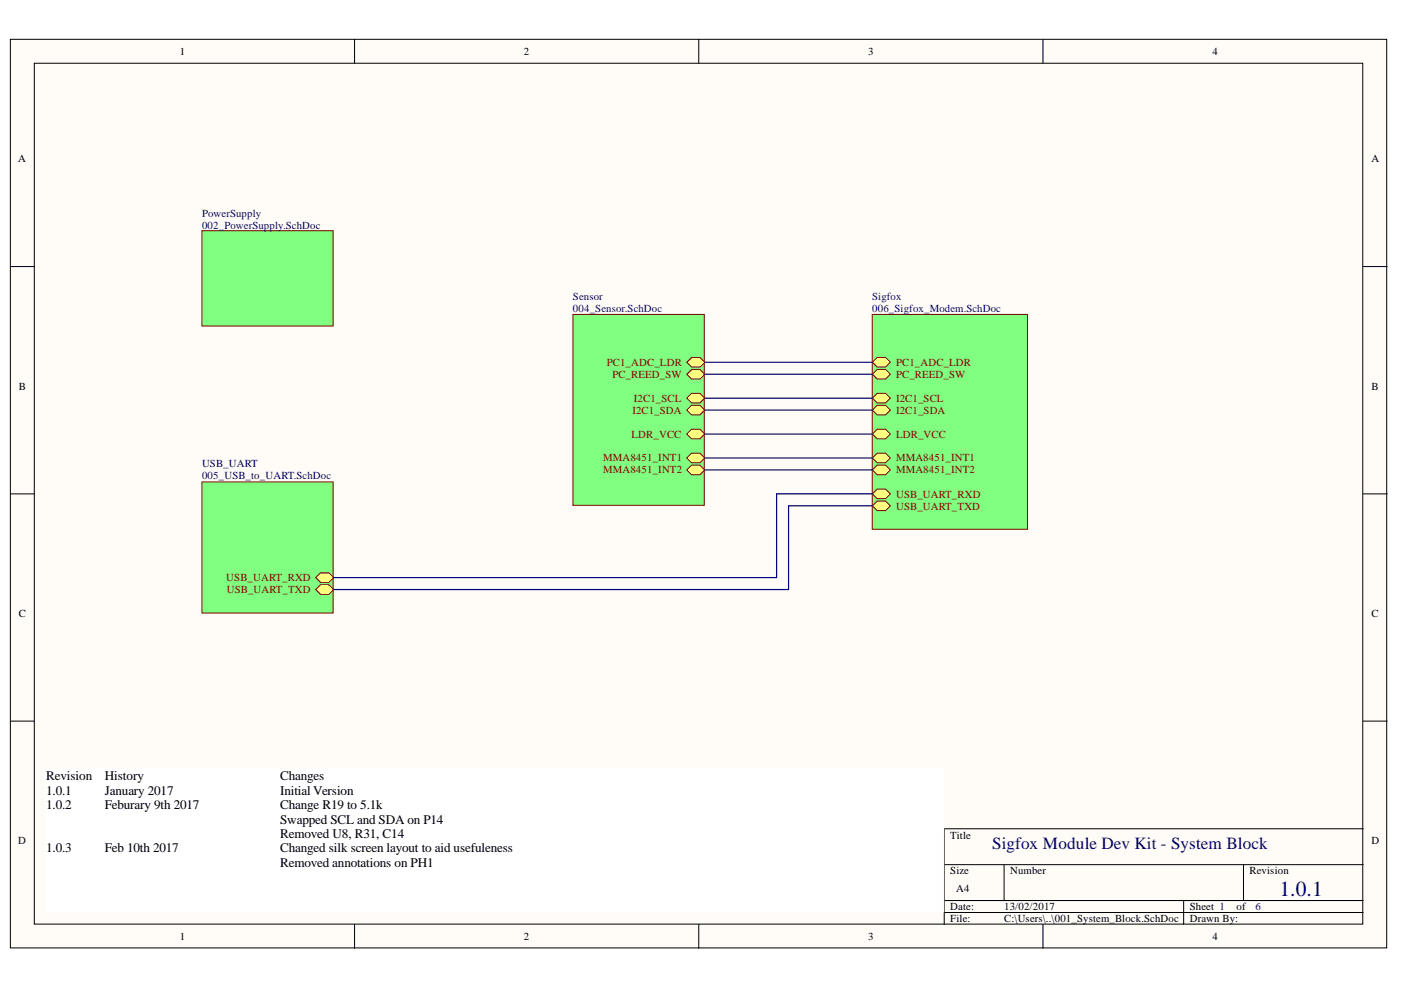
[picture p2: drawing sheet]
<svg xmlns="http://www.w3.org/2000/svg" width="297mm" height="210mm" viewBox="0 0 297 210" stroke-linecap="round" stroke-linejoin="round" font-family="sans-serif">
<defs><g id="words">
<text font-size="4.6" fill="#000080" x="271.3" y="189.9">1.0.1</text>
<text font-size="3.6" fill="#000080" x="210.4" y="180">Sigfox Module Dev Kit - System Block</text>
<g font-size="2.8">
<text x="9.8" y="165.5">Revision</text>
<text x="22.2" y="165.5">History</text>
<text x="59.4" y="165.5">Changes</text>
<text x="9.8" y="168.5">1.0.1</text>
<text x="9.8" y="171.5">1.0.2</text>
<text x="22.2" y="168.5">January 2017</text>
<text x="22.2" y="171.5">Feburary 9th 2017</text>
<text x="59.4" y="168.5">Initial Version</text>
<text x="59.4" y="171.5">Change R19 to 5.1k</text>
<text x="59.4" y="174.7">Swapped SCL and SDA on P14</text>
<text x="59.4" y="177.7">Removed U8, R31, C14</text>
<text x="9.8" y="180.7">1.0.3</text>
<text x="22.2" y="180.7">Feb 10th 2017</text>
<text x="59.4" y="180.7">Changed silk screen layout to aid usefuleness</text>
<text x="59.4" y="183.8">Removed annotations on PH1</text>
</g>
<g font-size="2.3">
<text x="38.1" y="11.6">1</text>
<text x="111.1" y="11.6">2</text>
<text x="184.1" y="11.6">3</text>
<text x="257.1" y="11.6">4</text>
<text x="3.9" y="34.4">A</text>
<text x="290.8" y="34.4">A</text>
<text x="4" y="82.6">B</text>
<text x="290.8" y="82.6">B</text>
<text x="4" y="130.8">C</text>
<text x="290.8" y="130.8">C</text>
<text x="3.9" y="179">D</text>
<text x="201.5" y="177.8">Title</text>
<text x="290.8" y="179">D</text>
<text x="201.5" y="185.4">Size</text>
<text x="214.2" y="185.4">Number</text>
<text x="264.9" y="185.4">Revision</text>
<text x="202.8" y="189.2">A4</text>
<text x="201.5" y="193">Date:</text>
<text x="201.5" y="195.5">File:</text>
<text x="212.9" y="193">13/02/2017</text>
<text x="212.9" y="195.5">C:\Users\..\001_System_Block.SchDoc</text>
<text x="252.3" y="193">Sheet 1</text>
<text x="252.3" y="195.5">Drawn By:</text>
<text x="262.2" y="193">of</text>
<text x="38.1" y="199.3">1</text>
<text x="111.1" y="199.3">2</text>
<text x="184.1" y="199.3">3</text>
<text x="257.1" y="199.3">4</text>
</g>
<g font-size="2.3" fill="#000080">
<text x="42.8" y="45.9">PowerSupply</text>
<text x="42.8" y="48.5">002_PowerSupply.SchDoc</text>
<text x="121.5" y="63.6">Sensor</text>
<text x="184.9" y="63.6">Sigfox</text>
<text x="121.5" y="66.2">004_Sensor.SchDoc</text>
<text x="184.9" y="66.2">006_Sigfox_Modem.SchDoc</text>
<text x="42.8" y="99.1">USB_UART</text>
<text x="42.8" y="101.6">005_USB_to_UART.SchDoc</text>
<text x="266.2" y="193">6</text>
</g>
<g font-size="2.3" fill="#800000">
<text x="128.7" y="77.6">PC1_ADC_LDR</text>
<text x="190" y="77.6">PC1_ADC_LDR</text>
<text x="129.8" y="80.1">PC_REED_SW</text>
<text x="190" y="80.1">PC_REED_SW</text>
<text x="134.1" y="87.7">I2C1_SDA</text>
<text x="134.4" y="85.2">I2C1_SCL</text>
<text x="190" y="85.2">I2C1_SCL</text>
<text x="190" y="87.7">I2C1_SDA</text>
<text x="133.9" y="92.8">LDR_VCC</text>
<text x="190" y="92.8">LDR_VCC</text>
<text x="127.9" y="97.8">MMA8451_INT1</text>
<text x="127.9" y="100.4">MMA8451_INT2</text>
<text x="190" y="97.8">MMA8451_INT1</text>
<text x="190" y="100.4">MMA8451_INT2</text>
<text x="190" y="105.5">USB_UART_RXD</text>
<text x="190" y="108.1">USB_UART_TXD</text>
<text x="48" y="123.2">USB_UART_RXD</text>
<text x="48.1" y="125.8">USB_UART_TXD</text>
</g>
</g></defs>
<g fill="#fffcf8" stroke="#000" stroke-width=".21">
<path d="M2.2 8.3h291.8v192.7h-291.8z"/>
<path d="M7.3 13.4h281.6v182.5h-281.6z"/>
</g>
<g fill="none" stroke="#000" stroke-width=".21">
<path d="M75.2 8.3v5.1M148.2 8.3v5.1M221.1 8.3v5.1M2.2 56.5h5.1M289 56.5h5.1M2.2 104.7h5.1M289 104.7h5.1M2.2 152.9h5.1M289 152.9h5.1M289 175.7h-88.8v20.3M75.2 196v5.1M148.2 196v5.1"/>
<path d="M200.2 183.3h88.8M200.2 190.9h88.8M200.2 193.5h88.8M212.9 183.3v7.6M221.1 196v5.1M251 190.9v5.1M263.6 183.3v7.6"/>
</g>
<g fill="#80ff80" stroke="#800000" stroke-width=".21">
<path d="M42.8 48.9h27.8v20.2h-27.8z"/>
<path d="M42.8 102.2h27.8v27.8h-27.8z"/>
</g>
<path d="M66.9 122.5l1-1.1h1.8l1 1.1-1 1h-1.8z" fill-rule="evenodd" fill="#ffff80"/>
<path d="M66.9 122.5l1-1.1h1.8l1 1.1-1 1h-1.8z" fill="none" stroke="#800000" stroke-width=".21"/>
<path d="M66.9 125l1-1h1.8l1 1-1 1h-1.8z" fill-rule="evenodd" fill="#ffff80"/>
<path d="M66.9 125l1-1h1.8l1 1-1 1h-1.8z" fill="none" stroke="#800000" stroke-width=".21"/>
<path d="M184.9 66.7h33v45.5h-33z" fill="#80ff80" stroke="#800000" stroke-width=".21"/>
<path d="M185 84.4l1-1h1.8l1 1-1 1h-1.8z" fill-rule="evenodd" fill="#ffff80"/>
<path d="M185 84.4l1-1h1.8l1 1-1 1h-1.8z" fill="none" stroke="#800000" stroke-width=".21"/>
<path d="M185 87l1-1.1h1.8l1 1.1-1 1h-1.8z" fill-rule="evenodd" fill="#ffff80"/>
<path d="M185 87l1-1.1h1.8l1 1.1-1 1h-1.8z" fill="none" stroke="#800000" stroke-width=".21"/>
<path d="M185 107.2l1-1h1.8l1 1-1 1.1h-1.8z" fill-rule="evenodd" fill="#ffff80"/>
<path d="M185 107.2l1-1h1.8l1 1-1 1.1h-1.8z" fill="none" stroke="#800000" stroke-width=".21"/>
<path d="M185 104.7l1-1h1.8l1 1-1 1h-1.8z" fill-rule="evenodd" fill="#ffff80"/>
<path d="M185 104.7l1-1h1.8l1 1-1 1h-1.8z" fill="none" stroke="#800000" stroke-width=".21"/>
<path d="M185 97.1l1-1h1.8l1 1-1 1h-1.8z" fill-rule="evenodd" fill="#ffff80"/>
<path d="M185 97.1l1-1h1.8l1 1-1 1h-1.8z" fill="none" stroke="#800000" stroke-width=".21"/>
<path d="M185 99.6l1-1h1.8l1 1-1 1.1h-1.8z" fill-rule="evenodd" fill="#ffff80"/>
<path d="M185 99.6l1-1h1.8l1 1-1 1.1h-1.8z" fill="none" stroke="#800000" stroke-width=".21"/>
<path d="M185 79.3l1-1h1.8l1 1-1 1.1h-1.8z" fill-rule="evenodd" fill="#ffff80"/>
<path d="M185 79.3l1-1h1.8l1 1-1 1.1h-1.8z" fill="none" stroke="#800000" stroke-width=".21"/>
<path d="M185 76.8l1-1h1.8l1 1-1 1h-1.8z" fill-rule="evenodd" fill="#ffff80"/>
<path d="M185 76.8l1-1h1.8l1 1-1 1h-1.8z" fill="none" stroke="#800000" stroke-width=".21"/>
<path d="M185 92l1-1h1.8l1 1-1 1h-1.8z" fill-rule="evenodd" fill="#ffff80"/>
<path d="M185 92l1-1h1.8l1 1-1 1h-1.8z" fill="none" stroke="#800000" stroke-width=".21"/>
<path d="M121.5 66.7h27.8v40.4h-27.8z" fill="#80ff80" stroke="#800000" stroke-width=".21"/>
<path d="M145.6 84.4l1-1h1.8l1 1-1 1h-1.8z" fill-rule="evenodd" fill="#ffff80"/>
<path d="M145.6 84.4l1-1h1.8l1 1-1 1h-1.8z" fill="none" stroke="#800000" stroke-width=".21"/>
<path d="M145.6 87l1-1.1h1.8l1 1.1-1 1h-1.8z" fill-rule="evenodd" fill="#ffff80"/>
<path d="M145.6 87l1-1.1h1.8l1 1.1-1 1h-1.8z" fill="none" stroke="#800000" stroke-width=".21"/>
<path d="M145.6 97.1l1-1h1.8l1 1-1 1h-1.8z" fill-rule="evenodd" fill="#ffff80"/>
<path d="M145.6 97.1l1-1h1.8l1 1-1 1h-1.8z" fill="none" stroke="#800000" stroke-width=".21"/>
<path d="M145.6 99.6l1-1h1.8l1 1-1 1.1h-1.8z" fill-rule="evenodd" fill="#ffff80"/>
<path d="M145.6 99.6l1-1h1.8l1 1-1 1.1h-1.8z" fill="none" stroke="#800000" stroke-width=".21"/>
<path d="M145.6 79.3l1-1h1.8l1 1-1 1.1h-1.8z" fill-rule="evenodd" fill="#ffff80"/>
<path d="M145.6 79.3l1-1h1.8l1 1-1 1.1h-1.8z" fill="none" stroke="#800000" stroke-width=".21"/>
<path d="M145.6 76.8l1-1h1.8l1 1-1 1h-1.8z" fill-rule="evenodd" fill="#ffff80"/>
<path d="M145.6 76.8l1-1h1.8l1 1-1 1h-1.8z" fill="none" stroke="#800000" stroke-width=".21"/>
<path d="M145.6 92l1-1h1.8l1 1-1 1h-1.8z" fill-rule="evenodd" fill="#ffff80"/>
<path d="M145.6 92l1-1h1.8l1 1-1 1h-1.8z" fill="none" stroke="#800000" stroke-width=".21"/>
<path d="M149.4 79.3h35.6M149.4 76.8h35.6M149.4 84.4h35.6M149.4 87h35.6M149.4 97.1h35.6M149.4 99.6h35.6M149.4 92h35.6M185 104.7h-20.3v17.8h-94M185 107.2h-17.8v17.8h-96.5" fill="none" stroke="#000080" stroke-width=".25"/>
<path d="M9.8 163h190.3v30.4h-190.3z" fill="#fff" stroke="#fff" stroke-width=".21"/>
<use href="#words"/>
</svg>
